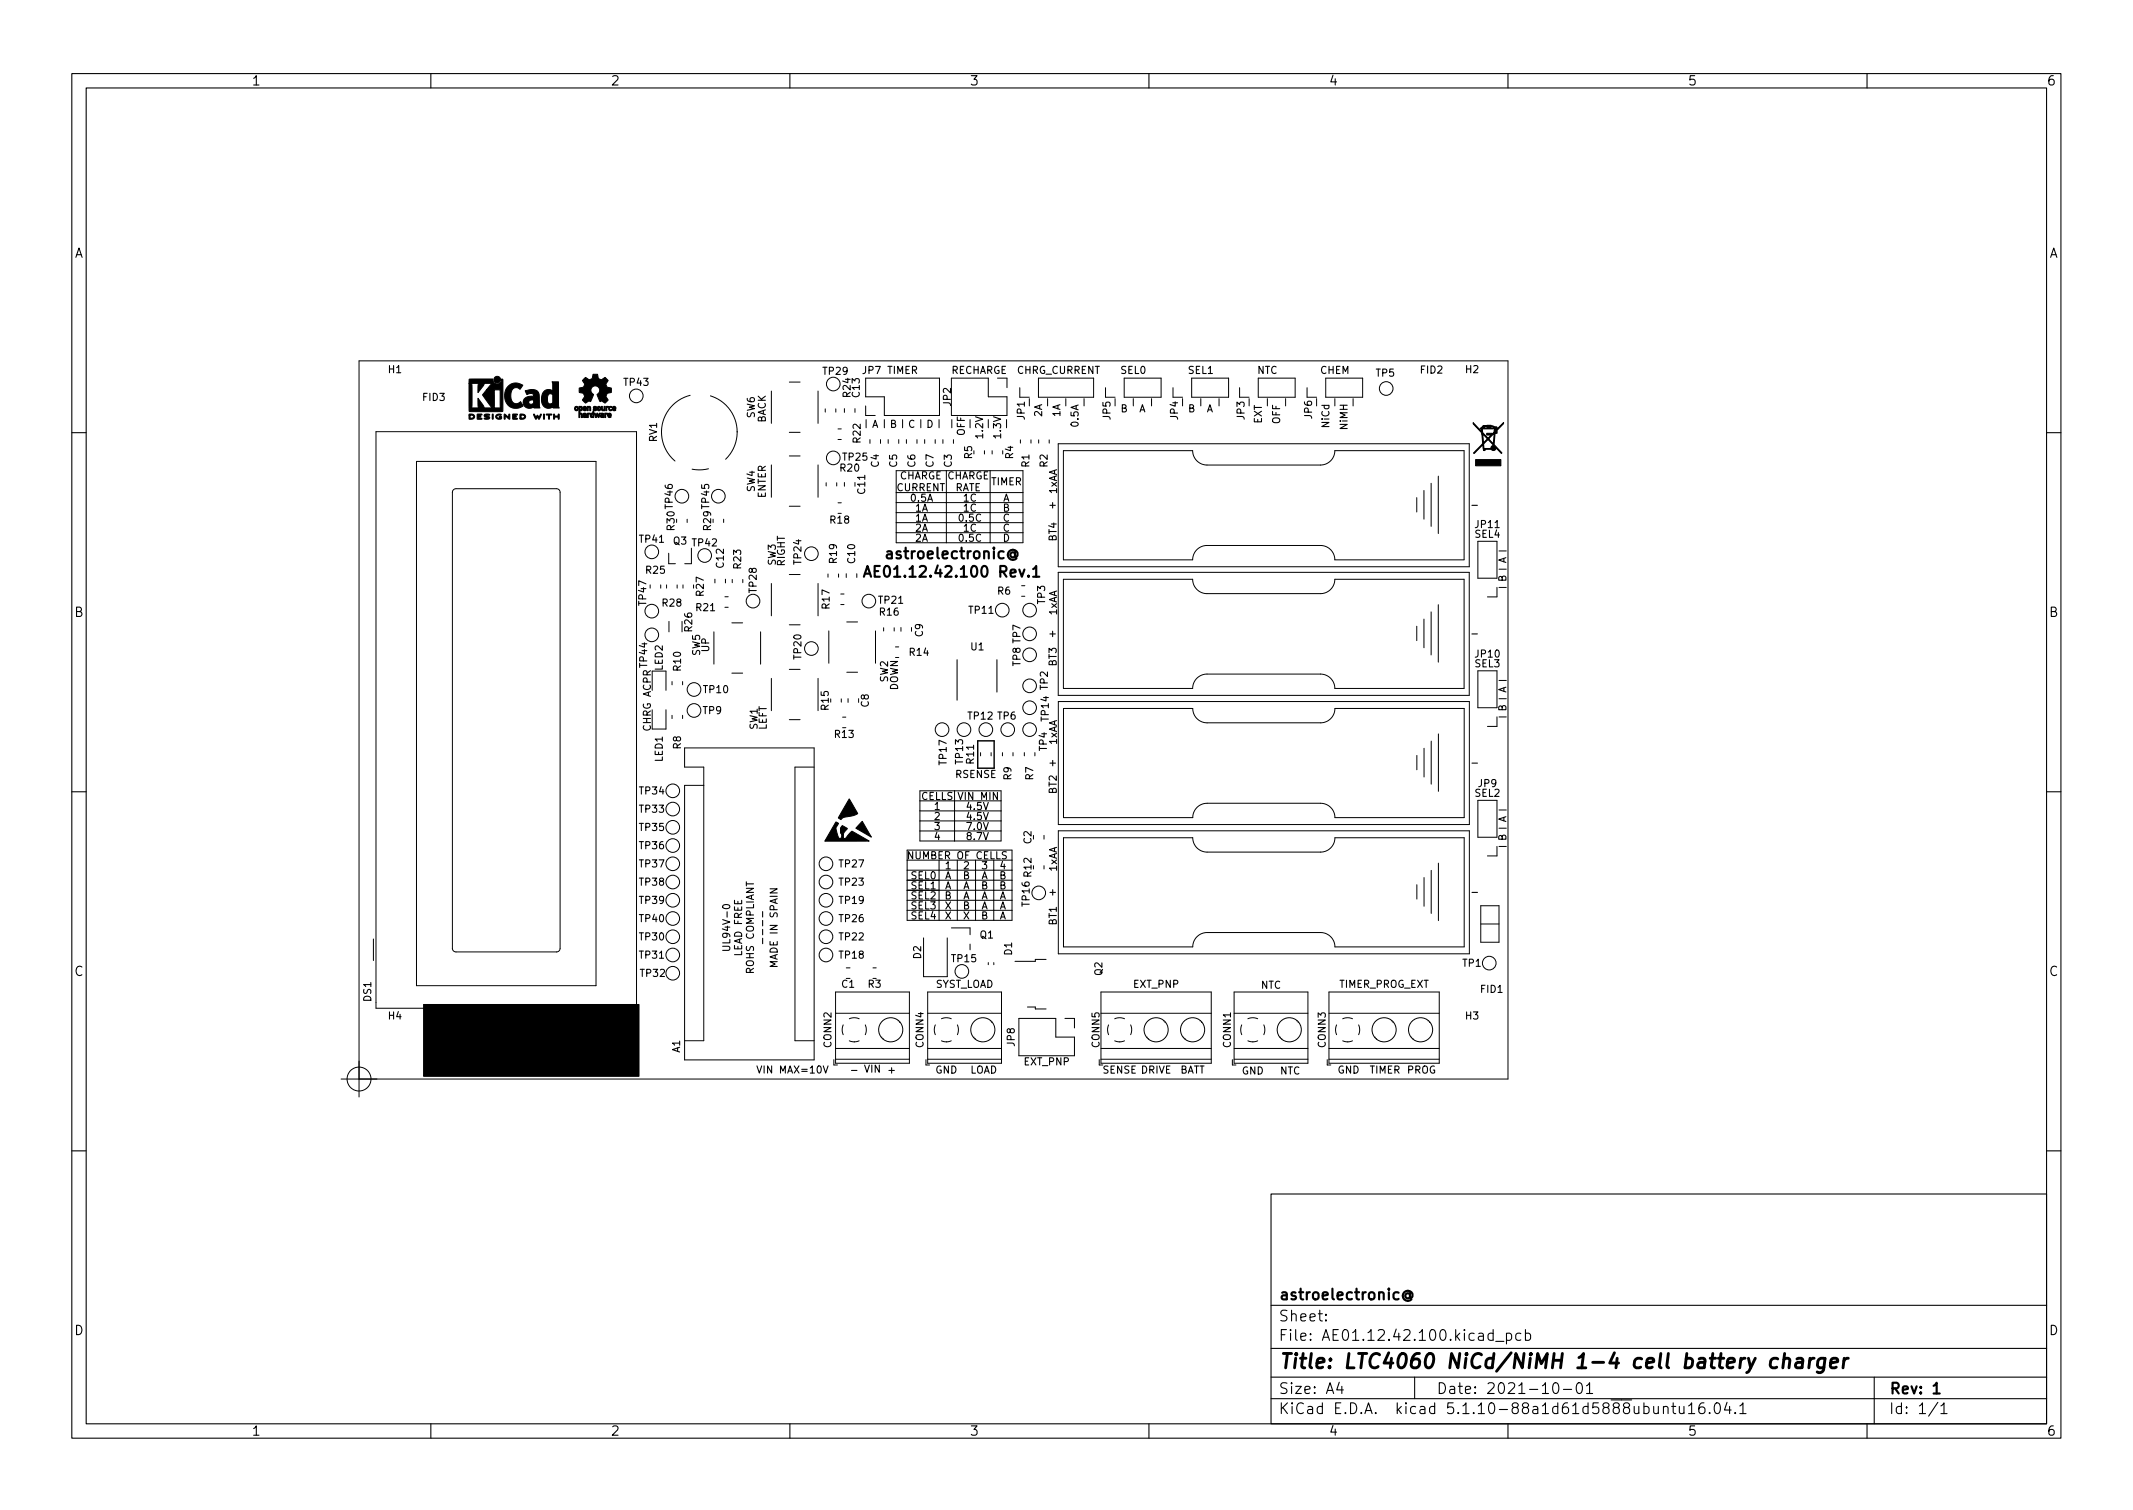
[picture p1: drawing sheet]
<svg xmlns="http://www.w3.org/2000/svg" width="297mm" height="210mm" viewBox="0 0 297 210" stroke-linecap="round" stroke-linejoin="round" font-family="sans-serif">
<defs><g id="words">
<text font-size="2.8" x="178" y="190.6">Title: LTC4060 NiCd/NiMH 1-4 cell battery charger</text>
<g font-size="2.1">
<text x="124.1" y="77.8">astroelectronic@</text>
<text x="122" y="80.4">AE01.12.42.100 Rev.1</text>
<text x="178" y="184">Sheet:</text>
<text x="178" y="181">astroelectronic@</text>
<text x="178" y="186.7">File: AE01.12.42.100.kicad_pcb</text>
<text x="178" y="196.9">KiCad E.D.A. kicad 5.1.10-88a1d61d5888ubuntu16.04.1</text>
<text x="178" y="194.1">Size: A4</text>
<text x="200" y="194.1">Date: 2021-10-01</text>
<text x="263" y="194.1">Rev: 1</text>
<text x="263" y="196.9">Id: 1/1</text>
</g>
<g font-size="1.8">
<text x="35" y="11.9">1</text>
<text x="85" y="11.9">2</text>
<text x="135" y="11.9">3</text>
<text x="185" y="11.9">4</text>
<text x="235" y="11.9">5</text>
<text x="285" y="11.9">6</text>
<text x="10.3" y="35.9">A</text>
<text x="285.3" y="35.9">A</text>
<text x="10.3" y="85.9">B</text>
<text x="285.3" y="85.9">B</text>
<text x="10.3" y="135.9">C</text>
<text x="285.3" y="135.9">C</text>
<text x="10.3" y="185.9">D</text>
<text x="285.3" y="185.9">D</text>
<text x="35" y="199.9">1</text>
<text x="85" y="199.9">2</text>
<text x="135" y="199.9">3</text>
<text x="185" y="199.9">4</text>
<text x="235" y="199.9">5</text>
<text x="285" y="199.9">6</text>
</g>
<g font-size="1.4">
<text x="54.1" y="51.9">H1</text>
<text x="86.9" y="53.7">TP43</text>
<text x="114.7" y="52.2">TP29</text>
<text x="120.1" y="52.1">JP7 TIMER</text>
<text x="132.4" y="52.1">RECHARGE</text>
<text x="141.6" y="52.1">CHRG_CURRENT</text>
<text x="156.1" y="52.1">SEL0</text>
<text x="165.5" y="52.1">SEL1</text>
<text x="175.1" y="52.1">NTC</text>
<text x="183.8" y="52.1">CHEM</text>
<text x="191.6" y="52.4">TP5</text>
<text x="197.8" y="52">FID2</text>
<text x="204.1" y="51.9">H2</text>
<text x="58.9" y="55.8">FID3</text>
<text x="105.1" y="58.2" transform="rotate(-90 105.1 58.2)">SW6</text>
<text x="106.6" y="58.9" transform="rotate(-90 106.6 58.9)">BACK</text>
<text x="118.4" y="55.3" transform="rotate(-90 118.4 55.3)">R24</text>
<text x="119.7" y="55.3" transform="rotate(-90 119.7 55.3)">C13</text>
<text x="121.4" y="59.6">A</text>
<text x="123.9" y="59.6">B</text>
<text x="126.5" y="59.6">C</text>
<text x="129" y="59.6">D</text>
<text x="132.4" y="56.5" transform="rotate(-90 132.4 56.5)">JP2</text>
<text x="142.7" y="58.4" transform="rotate(-90 142.7 58.4)">JP1</text>
<text x="145.1" y="58" transform="rotate(-90 145.1 58)">2A</text>
<text x="147.7" y="58" transform="rotate(-90 147.7 58)">1A</text>
<text x="150.2" y="59.4" transform="rotate(-90 150.2 59.4)">0.5A</text>
<text x="154.6" y="58.4" transform="rotate(-90 154.6 58.4)">JP5</text>
<text x="156.1" y="57.4">B</text>
<text x="158.6" y="57.4">A</text>
<text x="164" y="58.4" transform="rotate(-90 164 58.4)">JP4</text>
<text x="165.4" y="57.4">B</text>
<text x="168" y="57.4">A</text>
<text x="173.3" y="58.4" transform="rotate(-90 173.3 58.4)">JP3</text>
<text x="175.7" y="59" transform="rotate(-90 175.7 59)">EXT</text>
<text x="178.3" y="59.1" transform="rotate(-90 178.3 59.1)">OFF</text>
<text x="182.7" y="58.3" transform="rotate(-90 182.7 58.3)">JP6</text>
<text x="185.1" y="59.5" transform="rotate(-90 185.1 59.5)">NiCd</text>
<text x="187.7" y="59.8" transform="rotate(-90 187.7 59.8)">NiMH</text>
<text x="91.5" y="61.5" transform="rotate(-90 91.5 61.5)">RV1</text>
<text x="117" y="65.7">R20</text>
<text x="117.4" y="64.1">TP25</text>
<text x="119.8" y="61.6" transform="rotate(-90 119.8 61.6)">R22</text>
<text x="122.4" y="65" transform="rotate(-90 122.4 65)">C4</text>
<text x="124.9" y="65" transform="rotate(-90 124.9 65)">C5</text>
<text x="127.5" y="65" transform="rotate(-90 127.5 65)">C6</text>
<text x="130" y="65" transform="rotate(-90 130 65)">C7</text>
<text x="132.5" y="65" transform="rotate(-90 132.5 65)">C3</text>
<text x="134.4" y="60.7" transform="rotate(-90 134.4 60.7)">OFF</text>
<text x="135.4" y="63.9" transform="rotate(-90 135.4 63.9)">R5</text>
<text x="136.9" y="61" transform="rotate(-90 136.9 61)">1.2V</text>
<text x="139.4" y="61" transform="rotate(-90 139.4 61)">1.3V</text>
<text x="141.1" y="63.9" transform="rotate(-90 141.1 63.9)">R4</text>
<text x="143.3" y="65" transform="rotate(-90 143.3 65)">R1</text>
<text x="145.9" y="65" transform="rotate(-90 145.9 65)">R2</text>
<text x="105.1" y="68.5" transform="rotate(-90 105.1 68.5)">SW4</text>
<text x="106.6" y="69.4" transform="rotate(-90 106.6 69.4)">ENTER</text>
<text x="120.5" y="68.7" transform="rotate(-90 120.5 68.7)">C11</text>
<text x="124.8" y="68.4">CURRENT</text>
<text x="125.2" y="66.7">CHARGE</text>
<text x="126.9" y="69.8">0.5A</text>
<text x="127.4" y="71.2">1A</text>
<text x="131.8" y="66.7">CHARGE</text>
<text x="132.9" y="68.4">RATE</text>
<text x="134.2" y="71.2">1C</text>
<text x="134.2" y="69.8">1C</text>
<text x="138" y="67.6">TIMER</text>
<text x="139.6" y="71.2">B</text>
<text x="139.6" y="69.8">A</text>
<text x="146.2" y="70.8">+</text>
<text x="147.2" y="68.8" transform="rotate(-90 147.2 68.8)">1xAA</text>
<text x="205.1" y="70.8">-</text>
<text x="89.1" y="75.6">TP41</text>
<text x="93.8" y="75.8">Q3 TP42</text>
<text x="93.9" y="73.8" transform="rotate(-90 93.9 73.8)">R30 TP46</text>
<text x="99" y="73.8" transform="rotate(-90 99 73.8)">R29 TP45</text>
<text x="115.7" y="72.9">R18</text>
<text x="127.4" y="75.4">2A</text>
<text x="127.4" y="74">2A</text>
<text x="127.4" y="72.6">1A</text>
<text x="133.6" y="75.4">0.5C</text>
<text x="133.6" y="72.6">0.5C</text>
<text x="134.2" y="74">1C</text>
<text x="139.6" y="75.4">D</text>
<text x="139.6" y="74">C</text>
<text x="139.6" y="72.6">C</text>
<text x="147.1" y="75.4" transform="rotate(-90 147.1 75.4)">BT4</text>
<text x="205.4" y="74.9">SEL4</text>
<text x="205.5" y="73.5">JP11</text>
<text x="90" y="79.9">R25</text>
<text x="98" y="82.9" transform="rotate(-90 98 82.9)">R27</text>
<text x="100.8" y="79" transform="rotate(-90 100.8 79)">C12</text>
<text x="103.2" y="79.1" transform="rotate(-90 103.2 79.1)">R23</text>
<text x="105.4" y="82.4" transform="rotate(-90 105.4 82.4)">TP28</text>
<text x="108" y="78.7" transform="rotate(-90 108 78.7)">SW3</text>
<text x="109.3" y="78.9" transform="rotate(-90 109.3 78.9)">RIGHT</text>
<text x="111.6" y="78.5" transform="rotate(-90 111.6 78.5)">TP24</text>
<text x="116.5" y="78.4" transform="rotate(-90 116.5 78.4)">R19</text>
<text x="119.1" y="78.4" transform="rotate(-90 119.1 78.4)">C10</text>
<text x="138.9" y="82.8">R6</text>
<text x="209.8" y="81" transform="rotate(-90 209.8 81)">B</text>
<text x="209.8" y="78.5" transform="rotate(-90 209.8 78.5)">A</text>
<text x="90" y="84.2" transform="rotate(-90 90 84.2)">TP47</text>
<text x="92.3" y="84.5">R28</text>
<text x="96.4" y="87.9" transform="rotate(-90 96.4 87.9)">R26</text>
<text x="97" y="85.1">R21</text>
<text x="115.5" y="84.7" transform="rotate(-90 115.5 84.7)">R17</text>
<text x="122.4" y="84.1">TP21</text>
<text x="122.5" y="85.7">R16</text>
<text x="128.5" y="88.6" transform="rotate(-90 128.5 88.6)">C9</text>
<text x="135" y="85.5">TP11</text>
<text x="145.5" y="84.1" transform="rotate(-90 145.5 84.1)">TP3</text>
<text x="146.2" y="88.7">+</text>
<text x="147.2" y="85.7" transform="rotate(-90 147.2 85.7)">1xAA</text>
<text x="205.1" y="88.7">-</text>
<text x="90.1" y="92.9" transform="rotate(-90 90.1 92.9)">TP44</text>
<text x="92.3" y="93.4" transform="rotate(-90 92.3 93.4)">LED2</text>
<text x="94.8" y="93.4" transform="rotate(-90 94.8 93.4)">R10</text>
<text x="97.5" y="91.3" transform="rotate(-90 97.5 91.3)">SW5</text>
<text x="98.8" y="90.8" transform="rotate(-90 98.8 90.8)">UP</text>
<text x="111.6" y="91.7" transform="rotate(-90 111.6 91.7)">TP20</text>
<text x="123.7" y="95" transform="rotate(-90 123.7 95)">SW2</text>
<text x="126.7" y="91.3">R14</text>
<text x="135.2" y="90.6">U1</text>
<text x="142.1" y="92.7" transform="rotate(-90 142.1 92.7)">TP8 TP7</text>
<text x="147.1" y="92.7" transform="rotate(-90 147.1 92.7)">BT3</text>
<text x="205.4" y="92.9">SEL3</text>
<text x="205.5" y="91.6">JP10</text>
<text x="90.6" y="101.9" transform="rotate(-90 90.6 101.9)">CHRG ACPR</text>
<text x="97.9" y="99.4">TP9</text>
<text x="98" y="96.5">TP10</text>
<text x="105.5" y="101.6" transform="rotate(-90 105.5 101.6)">SW1</text>
<text x="106.8" y="101.7" transform="rotate(-90 106.8 101.7)">LEFT</text>
<text x="115.4" y="98.8" transform="rotate(-90 115.4 98.8)">R15</text>
<text x="121" y="98.4" transform="rotate(-90 121 98.4)">C8</text>
<text x="125" y="96.2" transform="rotate(-90 125 96.2)">DOWN</text>
<text x="134.9" y="100.2">TP12 TP6</text>
<text x="145.9" y="96" transform="rotate(-90 145.9 96)">TP2</text>
<text x="146" y="100.3" transform="rotate(-90 146 100.3)">TP14</text>
<text x="209.8" y="99.1" transform="rotate(-90 209.8 99.1)">B</text>
<text x="209.8" y="96.5" transform="rotate(-90 209.8 96.5)">A</text>
<text x="92.3" y="106.1" transform="rotate(-90 92.3 106.1)">LED1</text>
<text x="94.8" y="104.3" transform="rotate(-90 94.8 104.3)">R8</text>
<text x="116.3" y="102.7">R13</text>
<text x="131.8" y="106.4" transform="rotate(-90 131.8 106.4)">TP17</text>
<text x="134.1" y="106.3" transform="rotate(-90 134.1 106.3)">TP13</text>
<text x="135.6" y="106.3" transform="rotate(-90 135.6 106.3)">R11</text>
<text x="145.8" y="104.5" transform="rotate(-90 145.8 104.5)">TP4</text>
<text x="146.2" y="106.7">+</text>
<text x="147.2" y="103.8" transform="rotate(-90 147.2 103.8)">1xAA</text>
<text x="205.1" y="106.7">-</text>
<text x="89.1" y="110.6">TP34</text>
<text x="89.1" y="113.2">TP33</text>
<text x="128.2" y="111.4">CELLS VIN MIN</text>
<text x="130.1" y="112.8">1</text>
<text x="133" y="108.3">RSENSE</text>
<text x="134.7" y="112.8">4.5V</text>
<text x="140.8" y="108.6" transform="rotate(-90 140.8 108.6)">R9</text>
<text x="143.9" y="108.6" transform="rotate(-90 143.9 108.6)">R7</text>
<text x="147.1" y="110.5" transform="rotate(-90 147.1 110.5)">BT2</text>
<text x="205.4" y="110.9">SEL2</text>
<text x="205.9" y="109.6">JP9</text>
<text x="89.1" y="118.2">TP36</text>
<text x="89.1" y="115.7">TP35</text>
<text x="126.6" y="119.6">NUMBER OF CELLS</text>
<text x="130.1" y="117">4</text>
<text x="130.1" y="115.6">3</text>
<text x="130.1" y="114.2">2</text>
<text x="134.7" y="117">8.7V</text>
<text x="134.7" y="115.6">7.0V</text>
<text x="134.7" y="114.2">4.5V</text>
<text x="143.6" y="117.5" transform="rotate(-90 143.6 117.5)">C2</text>
<text x="209.8" y="117.1" transform="rotate(-90 209.8 117.1)">B</text>
<text x="209.8" y="114.6" transform="rotate(-90 209.8 114.6)">A</text>
<text x="89.1" y="125.9">TP39</text>
<text x="89.1" y="123.3">TP38</text>
<text x="89.1" y="120.8">TP37</text>
<text x="116.9" y="120.8">TP27</text>
<text x="116.9" y="123.3">TP23</text>
<text x="116.9" y="125.9">TP19</text>
<text x="126.7" y="125.2">SEL2</text>
<text x="126.7" y="123.8">SEL1</text>
<text x="126.7" y="122.4">SEL0</text>
<text x="131.5" y="125.2">B</text>
<text x="131.5" y="123.8">A</text>
<text x="131.5" y="122.4">A</text>
<text x="131.7" y="121">1</text>
<text x="134.1" y="125.2">A</text>
<text x="134.1" y="123.8">A</text>
<text x="134.1" y="122.4">B</text>
<text x="134.2" y="121">2</text>
<text x="136.6" y="125.2">A</text>
<text x="136.6" y="123.8">B</text>
<text x="136.6" y="122.4">A</text>
<text x="136.7" y="121">3</text>
<text x="139.2" y="125.2">A</text>
<text x="139.2" y="123.8">B</text>
<text x="139.2" y="122.4">B</text>
<text x="139.3" y="121">4</text>
<text x="146.2" y="124.7">+</text>
<text x="147.2" y="121.4" transform="rotate(-90 147.2 121.4)">1xAA</text>
<text x="205.1" y="124.7">-</text>
<text x="89.1" y="128.4">TP40</text>
<text x="89.1" y="130.9">TP30</text>
<text x="101.7" y="132" transform="rotate(-90 101.7 132)">UL94V-0</text>
<text x="116.9" y="128.4">TP26</text>
<text x="116.9" y="130.9">TP22</text>
<text x="126.7" y="128">SEL4</text>
<text x="126.7" y="126.6">SEL3</text>
<text x="131.6" y="128">X</text>
<text x="131.6" y="126.6">X</text>
<text x="134.1" y="126.6">B</text>
<text x="134.1" y="128">X</text>
<text x="136.5" y="130.7">Q1</text>
<text x="136.6" y="128">B</text>
<text x="136.6" y="126.6">A</text>
<text x="139.2" y="128">A</text>
<text x="139.2" y="126.6">A</text>
<text x="143.4" y="126.1" transform="rotate(-90 143.4 126.1)">TP16 R12</text>
<text x="147.1" y="128.8" transform="rotate(-90 147.1 128.8)">BT1</text>
<text x="89.1" y="133.5">TP31</text>
<text x="89.2" y="136">TP32</text>
<text x="103.3" y="133.1" transform="rotate(-90 103.3 133.1)">LEAD FREE</text>
<text x="105" y="135.5" transform="rotate(-90 105 135.5)">ROHS COMPLIANT</text>
<text x="108.3" y="134.4" transform="rotate(-90 108.3 134.4)">MADE IN SPAIN</text>
<text x="116.9" y="133.5">TP18</text>
<text x="117.2" y="137.5">C1</text>
<text x="120.9" y="137.5">R3</text>
<text x="128.3" y="133.5" transform="rotate(-90 128.3 133.5)">D2</text>
<text x="130.1" y="137.5">SYST_LOAD</text>
<text x="132.6" y="134">TP15</text>
<text x="140.9" y="133" transform="rotate(-90 140.9 133)">D1</text>
<text x="153.5" y="135.8" transform="rotate(-90 153.5 135.8)">Q2</text>
<text x="157.8" y="137.5">EXT_PNP</text>
<text x="175.6" y="137.7">NTC</text>
<text x="186.4" y="137.5">TIMER_PROG_EXT</text>
<text x="203.7" y="134.6">TP1</text>
<text x="51.7" y="139.4" transform="rotate(-90 51.7 139.4)">DS1</text>
<text x="54.1" y="141.9">H4</text>
<text x="204.1" y="141.9">H3</text>
<text x="206.2" y="138.2">FID1</text>
<text x="94.7" y="146.6" transform="rotate(-90 94.7 146.6)">A1</text>
<text x="105.8" y="149.5">VIN MAX=10V</text>
<text x="115.8" y="145.8" transform="rotate(-90 115.8 145.8)">CONN2</text>
<text x="118.7" y="149.5">-</text>
<text x="120.3" y="149.4">VIN</text>
<text x="123.8" y="149.5">+</text>
<text x="128.6" y="145.8" transform="rotate(-90 128.6 145.8)">CONN4</text>
<text x="130.2" y="149.5">GND</text>
<text x="135" y="149.5">LOAD</text>
<text x="141.3" y="145.6" transform="rotate(-90 141.3 145.6)">JP8</text>
<text x="142.6" y="148.3">EXT_PNP</text>
<text x="153.1" y="145.8" transform="rotate(-90 153.1 145.8)">CONN5</text>
<text x="153.6" y="149.5">SENSE DRIVE</text>
<text x="164.2" y="149.5">BATT</text>
<text x="171.4" y="145.8" transform="rotate(-90 171.4 145.8)">CONN1</text>
<text x="172.9" y="149.6">GND</text>
<text x="178.2" y="149.6">NTC</text>
<text x="184.6" y="145.8" transform="rotate(-90 184.6 145.8)">CONN3</text>
<text x="186.2" y="149.5">GND</text>
<text x="190.7" y="149.5">TIMER PROG</text>
</g>
</g></defs>
<g fill="none" stroke="#000" stroke-width=".15">
<path d="M10 10.2h277v190.1h-277zM12 12.2h273v186.1h-273zM60 10.2v2M110 10.2v2M160 10.2v2M210 10.2v2M260 10.2v2M10 60.2h2M285 60.2h2M133.3 91.9v5.6M138.8 91.9v4.5M10 110.2h2"/>
<path d="M285 110.2h2M106.2 126.9v.8M106.2 128.2v.7M106.2 129.4v.8M106.2 130.6v.8M10 160.2h2M177 166.3h108v32h-108zM285 160.2h2M60 198.3v2M110 198.3v2M160 198.3v2M177 194.8h108"/>
<path d="M177 191.8h108M177 187.8h108M177 181.8h108M184.6 183.8l.1 .1h-.1v-.1v.1M184.6 183l.1 .1h-.1v-.1v.1M186.5 192.5l-.4 1h1M186.9 193v1M197 191.8v3M208.3 186.8h1.1M209.8 185.7l.4-.1 .3 .3v.4l-.1 .3h-.2h-.4M209.8 185.6v1.5M210 198.3v2"/>
<path d="M211.8 185.7l-.4-.1-.3 .3v.4l.1 .3h.2h.4M212.4 185.7l.5-.1 .2 .3v.4l-.1 .3h-.1h-.5M212.4 185.1v1.5M216.4 192.7a.36 .36 0 0 1 .3-.2 .36 .36 0 0 1 .3 .3 .77 .77 0 0 1-.4 1.2 .91 .91 0 0 1-.2-1.3zM217.7 193.5h1.2M219.6 192.7a.36 .36 0 0 1 .4-.2 .36 .36 0 0 1 .3 .3 .77 .77 0 0 1-.4 1.2 .91 .91 0 0 1-.3-1.3zM220.9 193l.5-.5v1.5M220.9 194h.9M231.6 196a.37 .37 0 0 1 .7 0v.8M231.6 195.8v1M232.8 195.8h.6M233 195.3v1.3l.1 .2h.3"/>
<path d="M233.9 195.8v1a.41 .41 0 0 0 .6-.1M234.5 195.8v1M235.1 195.8l.5-.5v1.5M235.1 196.8h.9M237.3 195.3a.59 .59 0 0 0-.7 .7v.5l.1 .3h.4l.3-.1v-.5l-.1-.2-.4-.1-.3 .3M238.1 196.7v.1h-.1l.1-.1v.1M238.9 195.4a.36 .36 0 0 1 .6 .2 .77 .77 0 0 1-.4 1.2 1 1 0 0 1-.2-1.4zM240.5 195.3l-.4 1h1M240.9 195.8v1M241.6 196.7l.1 .1h-.1v-.1v.1M242.3 195.8l.4-.5v1.5M242.3 196.8h.8"/>
<path d="M260 198.3v2M261 191.8v6.5M269.9 195.3l-1.3 1.9M270.3 195.8l.4-.5v1.5M270.3 196.8h.8"/>
</g>
<path d="M120.4 79.9h.8M143.9 79.2l.4-.4v1.5M120.3 80.3l.5-1.5 .5 1.5M143.9 80.3h.8M196.3 180.2a.36 .36 0 0 0-.5 0 .36 .36 0 0 0 0 .5 .36 .36 0 0 0 .5-.1M196.3 180.1v.5l.2 .1a.61 .61 0 0 0-.1-.9 .61 .61 0 0 0-.8 .1 .71 .71 0 0 0 0 1 .71 .71 0 0 0 1 0M269.3 193l.4-.5v1.5M269.3 194h.8" fill="none" stroke="#000" stroke-width=".3"/>
<path d="M247.6 189.2a.66 .66 0 0 0-1 .3l-.1 .6 .2 .3 .1 .1 .6-.1M248.4 189.3a.49 .49 0 0 1 .9 .1l-.2 1.1M248.5 188.5l-.2 2M250.2 189.2l.2-.1 .6 .1 .1 .2-.2 1.1M251 189.6l-.6 .1a.4 .4 0 0 0-.4 .3 .4 .4 0 0 0 .3 .5l.7-.1M252.1 189.1l-.2 1.4M252.6 189.1a.59 .59 0 0 0-.6 .4M254.1 189.2a.66 .66 0 0 0-.9 .3l-.1 .6 .1 .3 .2 .1 .6-.1M254.2 189.1l-.2 1.6a.6 .6 0 0 1-.9 .3M254.9 189.8l1-.2v-.4l-.6-.1-.3 .3-.1 .8 .1 .2 .1 .1 .6-.1M256.8 189.1l-.1 1.4M257.4 189.1a.59 .59 0 0 0-.6 .4" fill="none" stroke="#000" stroke-width=".4"/>
<path d="M136.2 103.2h2.2v3.8h-2.2z" fill="none" stroke="#000" stroke-width=".2"/>
<g fill="none" stroke="#000" stroke-width=".14">
<path d="M96.1 55a5.3 5.3 0 0 0-2.1 9.2M98.9 55.1a5.3 5.3 0 0 1 3.8 5.1M107.4 54.5v4.5M109.9 53.2h1.5M113.9 54.5v4.5M114.9 56.9v.5M116.4 56.9v.5M116.7 59.7h.5M117.6 56.9v.5M119.1 56.9v.5M120.6 52.7h10.2v5.2h-7.6v-2.6h-2.6zM120.6 56.5v1.4h1.3"/>
<path d="M120.6 58.4v1.2M123.2 58.4v1.2M125.7 58.4v1.2M128.2 58.4v1.2M130.8 58.4v1.2M132.5 52.7h5.1v2.6h2.6v2.6h-7.7zM132.5 58.4v1.2M135.1 58.4v1.2M137.6 58.4v1.2M138.9 52.7h1.3v1.3M140.2 58.4v1.2M142 54v1.3h1.3"/>
<path d="M143.3 55.5v1M144.6 52.7h7.7v2.6h-7.7zM145.9 55.5v1M148.4 55.5v1M151 55.5v1M154 54v1.3h1.3M155.3 55.5v1M156.6 52.7h5.1v2.6h-5.1zM157.8 55.5v1M160.4 55.5v1M163.4 54v1.3h1.3M164.7 55.5v1"/>
<path d="M166 52.7h5.1v2.6h-5.1zM167.2 55.5v1M169.8 55.5v1M172.6 54v1.3h1.4M174 55.5v1M175.2 52.7h5.2v2.6h-5.2zM176.5 55.5v1M179 55.5v1M182 54v1.3h1.3M183.3 55.5v1M184.6 52.7h5.2v2.6h-5.2zM185.9 55.5v1"/>
<path d="M188.4 55.5v1M52.4 60.1h36.2v80.3h-36.2zM58 64.2h25v73h-25zM63.1 68.2l.4-.2h14a.5 .5 0 0 1 .5 .5v63.5a.5 .5 0 0 1-.5 .5h-14a.5 .5 0 0 1-.5-.5v-63.5zM93.1 77v1.5h1M95.7 72.3v.5M96.3 76.3v2.2h-.9M98.7 65.3l-1.4 .1-.9-.1M100.8 72.3v.5M102.7 60.1a5.3 5.3 0 0 1-1.7 3.8M107.4 64.7v4.5M109.9 63.5h1.5"/>
<path d="M109.9 70.5h1.5M109.9 60.2h1.5M109.9 80h1.5M113.9 64.7v4.5M115.1 67.2v.5M115.3 79.9v.5M116.5 67.2v.5M116.7 70h.5M116.7 61.2h.5M116.8 79.9v.5M117.6 67.2v.5M117.8 79.9v.5"/>
<path d="M119.3 79.9v.5M121.1 61.2v.5M122.6 61.2v.5M123.7 61.2v.5M124.8 65.5h17.7v10.1h-17.7zM124.8 74.2h17.7M124.8 72.8h17.7M124.8 71.4h17.7M124.8 70h17.7M124.8 68.6h17.7M125.2 61.2v.5M126.2 61.2v.5"/>
<path d="M127.7 61.2v.5M128.8 61.2v.5M130.2 61.2v.5M131.3 61.2v.5M131.8 65.5v10.1M132.8 61.2v.5M137.1 62.8v.4M137.9 65.5v10.1M138.2 62.8v.4M142.1 61.2v.5M143.6 61.2v.5M144.6 61.2v.5"/>
<path d="M146.1 61.2v.5M147.4 61.8h57.2v17.1h-57.2zM147.4 79.7h57.2v17.1h-57.2zM148.1 62.8h18a2 2 0 0 0 2 2h15.8a2 2 0 0 0 2-2h18v15.2h-18a2 2 0 0 0-2-2h-15.8a2 2 0 0 0-2 2h-18zM197.3 69.3v2M198.3 68.3v4M199.3 67.3v6M200.3 66.3v8M205.8 75.4h2.7v5.1h-2.7zM208.7 76.7h1.1M208.7 79.3h1.1M90.5 81.4v.5"/>
<path d="M90.8 93.4v2.7M90.8 98.8v2.7h1.9v-2.7M92 81.4v.5M92.7 93.4v2.7M92.8 81.4v.5M93.2 86.5v1.5M93.6 94.9v.5M93.6 99.6v.5M94.3 81.4v.5M95.1 94.9v.5M95.1 99.6v.5M95.1 81.4v.5"/>
<path d="M99.4 88v4.5M99.6 80.6v.6M101 83.1h.4M101 84.6h.4M101 80.6v.6M101.9 93.7h1.5M101.9 86.7h1.5M102 80.7v.4M103.4 80.7v.4M105.9 88v4.5M107.4 81.2v4.5M107.4 94.5v4.5"/>
<path d="M109.9 87h1.5M109.9 93.2h1.5M113.9 81.2v4.5M113.9 94.5v4.5M115.4 87.9v4.5M117.1 82.7h.4M117.1 84.2h.4M117.2 97.3v.5M117.3 99.9h.5M117.9 86.6h1.5M117.9 93.6h1.5M118.1 97.3v.5"/>
<path d="M121.9 87.9v4.5M123.1 87.4v.5M124.5 87.4v.5M124.7 90.1h.5M125.5 87.4v.5M126.9 87.4v.5M142.3 83h.4M142.3 81.6h.4M147.4 97.7h57.2v17.1h-57.2zM148.1 80.7h18a2 2 0 0 0 2 2h15.8a2 2 0 0 0 2-2h18v15.2h-18a2 2 0 0 0-2-2h-15.8a2 2 0 0 0-2 2h-18zM148.1 98.6h18a2 2 0 0 0 2 2h15.8a2 2 0 0 0 2-2h18v15.2h-18a2 2 0 0 0-2-2h-15.8a2 2 0 0 0-2 2h-18zM197.3 87.2v2"/>
<path d="M198.3 86.2v4M199.3 85.2v6M200.3 84.2v8M205.8 93.4h2.7v5.1h-2.7zM208.5 81.8v1.3h-1.4M208.5 99.8v1.3h-1.4M208.7 99.8h1.1M208.7 97.3h1.1M208.7 94.7h1.1M208.7 81.8h1.1M98 109.4h-2.7v38.2h18.1v-43.5h-18.1v2.7h2.7v38.1h-2.7M109.9 100.2h1.5"/>
<path d="M113.4 106.8h-2.7v38.1h2.7M126.3 118.4h14.6v9.8h-14.6M128.1 110.1h11.3v7h-11.3v-5.6h11.3M128.1 115.7h11.3M128.1 114.3h11.3M128.1 112.9h11.3M130.8 119.8v8.4M132.9 111.5v5.6M133.3 119.8v8.4M135.9 119.8v8.4M136.6 104.8v.5M138 104.8v.5"/>
<path d="M138.4 119.8v8.4M139.6 104.8v.5M140.9 119.8h-14.6v1.4h14.6M141.1 104.8v.5M142.6 104.8v.5M144.1 104.8v.5M145.4 116.3v.5M147.4 115.7h57.2v17.1h-57.2zM148.1 116.6h18a2 2 0 0 0 2 2h15.8a2 2 0 0 0 2-2h18v15.2h-18a2 2 0 0 0-2-2h-15.8a2 2 0 0 0-2 2h-18zM197.3 105.2v2M198.3 104.2v4M199.3 103.2v6"/>
<path d="M200.3 102.2v8M205.8 111.4h2.7v5.2h-2.7zM208.5 117.9v1.3h-1.4M208.7 117.9h1.1M208.7 115.3h1.1M208.7 112.8h1.1M52 130.7v3M116.4 138.1h10.2v10h-10.2zM117.8 134.8h.6M121.6 134.8h.4M126.3 126.8h14.6M126.3 125.4h14.6"/>
<path d="M126.3 124h14.6M126.3 122.6h14.6M128.6 130.6v5.4h3.3v-5.4M129.2 138.1h10.3v10h-10.3zM132.5 129.2h2.6v1M135.1 131.5v.8M137.6 134v.3M138.4 134v.3M145.4 120.5v.5M145.7 133.6h-1.5v.3h-2.9M153.3 138.1h15.4v10h-15.4zM171.9 138.1h10.2v10h-10.2z"/>
<path d="M185.1 138.1h15.3v10h-15.3zM197.3 123.2v2M198.3 122.2v4M199.3 121.2v6M200.3 120.2v8M206.2 128.7h2.5M206.2 126.1h2.5v5.1h-2.5zM47.5 150.2h162.5v-100h-160v102.5M116.1 147.6v.7h.5M116.4 141.1h10.2M116.4 146h10.2M116.4 147.5h10.2"/>
<path d="M117.4 142.7l-.1 .7 .1 .7M118.3 144.9l.7 .2M118.3 141.9l.6-.2 .7 .2M119.6 144.9l-.6 .2M120.5 142.7l.1 .7-.1 .7M122.8 144.4v.1M123 144.6v.1M125.1 142.1v.1M125.3 142.3v.1M128.9 147.6v.7h.5M129.2 141.1h10.3M129.2 146h10.3"/>
<path d="M129.2 147.5h10.3M130.3 142.7l-.2 .7 .2 .7M131.1 144.9l.7 .2M131.1 141.9l.7-.2 .7 .2M132.5 144.9l-.7 .2M133.3 142.7l.2 .7-.2 .7M135.6 144.4v.1M135.8 144.6v.1M137.9 142.1v.1M138.1 142.3v.1M141.9 141.8h5.1v2.6h2.6v2.6h-7.7zM143.1 140.2h1.1v.3h1.5"/>
<path d="M148.3 141.8h1.3v1.3M153.1 147.6v.7h.5M153.3 141.1h15.4M153.3 146h15.4M153.3 147.5h15.4M154.4 142.7l-.2 .7 .2 .7M155.2 144.9l.7 .2 .7-.2M155.2 141.9l.7-.2 .7 .2M157.5 142.7l.1 .7-.1 .7M159.8 144.4l-.1 .1M160 144.6l-.1 .1M162.1 142.1l-.1 .1"/>
<path d="M162.3 142.3l-.1 .1M164.9 144.4l-.1 .1M165 144.6v.1M167.1 142.1v.1M167.4 142.3l-.1 .1M171.6 147.6v.7h.5M171.9 141.1h10.2M171.9 146h10.2M171.9 147.5h10.2M172.9 142.7l-.1 .7 .1 .7M173.8 144.9l.7 .2M173.8 141.9l.6-.2 .7 .2"/>
<path d="M175.1 144.9l-.6 .2M176 142.7l.1 .7-.1 .7M178.3 144.4v.1M178.5 144.6v.1M180.6 142.1v.1M180.8 142.3v.1M184.8 147.6v.7h.5M185.1 141.1h15.3M185.1 146h15.3M185.1 147.5h15.3M186.1 142.7l-.1 .7 .1 .7M187 144.9l.7 .2"/>
<path d="M187 141.9l.6-.2 .8 .2M188.4 144.9l-.7 .2M189.2 142.7l.1 .7-.1 .7M191.5 144.4v.1M191.7 144.6v.1M193.8 142.1v.1M194 142.3v.1M196.6 144.4v.1M196.8 144.6v.1M198.9 142.1v.1M199.1 142.3v.1"/>
<circle cx="88.6" cy="55.1" r=".95"/>
<circle cx="116" cy="53.5" r=".95"/>
<circle cx="193" cy="54.1" r=".95"/>
<circle cx="90.8" cy="76.8" r=".95"/>
<circle cx="95" cy="69.1" r=".95"/>
<circle cx="98.1" cy="77.4" r=".95"/>
<circle cx="100" cy="69.1" r=".95"/>
<circle cx="113" cy="77.1" r=".95"/>
<circle cx="116" cy="63.8" r=".95"/>
<circle cx="90.8" cy="88.4" r=".95"/>
<circle cx="90.8" cy="85.1" r=".95"/>
<circle cx="96.6" cy="96" r=".95"/>
<circle cx="96.6" cy="98.9" r=".95"/>
<circle cx="104.9" cy="83.7" r=".95"/>
<circle cx="113" cy="90.3" r=".95"/>
<circle cx="121" cy="83.7" r=".95"/>
<circle cx="139.6" cy="85" r=".95"/>
<circle cx="143.4" cy="88.3" r=".95"/>
<circle cx="143.4" cy="98.5" r=".95"/>
<circle cx="143.4" cy="91.2" r=".95"/>
<circle cx="143.4" cy="85" r=".95"/>
<circle cx="143.4" cy="95.5" r=".95"/>
<circle cx="93.7" cy="117.7" r=".95"/>
<circle cx="93.7" cy="115.2" r=".95"/>
<circle cx="93.7" cy="110.1" r=".95"/>
<circle cx="93.7" cy="112.7" r=".95"/>
<circle cx="131.2" cy="101.6" r=".95"/>
<circle cx="134.2" cy="101.6" r=".95"/>
<circle cx="137.3" cy="101.6" r=".95"/>
<circle cx="140.3" cy="101.6" r=".95"/>
<circle cx="143.4" cy="101.6" r=".95"/>
<circle cx="93.7" cy="127.9" r=".95"/>
<circle cx="93.7" cy="125.4" r=".95"/>
<circle cx="93.7" cy="120.3" r=".95"/>
<circle cx="93.7" cy="122.8" r=".95"/>
<circle cx="93.7" cy="135.5" r=".95"/>
<circle cx="93.7" cy="133" r=".95"/>
<circle cx="93.7" cy="130.4" r=".95"/>
<circle cx="115" cy="127.9" r=".95"/>
<circle cx="115" cy="120.3" r=".95"/>
<circle cx="115" cy="125.4" r=".95"/>
<circle cx="115" cy="122.8" r=".95"/>
<circle cx="115" cy="130.4" r=".95"/>
<circle cx="115" cy="133" r=".95"/>
<circle cx="133.9" cy="135.3" r=".95"/>
<circle cx="144.7" cy="124.3" r=".95"/>
<circle cx="207.4" cy="134.1" r=".95"/>
<circle cx="50" cy="150.2" r="1.67"/>
<circle cx="124" cy="143.4" r="1.68"/>
<circle cx="136.9" cy="143.4" r="1.68"/>
<circle cx="161" cy="143.4" r="1.68"/>
<circle cx="166.1" cy="143.4" r="1.68"/>
<circle cx="179.5" cy="143.4" r="1.68"/>
<circle cx="192.7" cy="143.4" r="1.68"/>
<circle cx="197.8" cy="143.4" r="1.68"/>
</g>
<g fill="#000" stroke="#000" stroke-width=".14">
<path d="M65.3 57.7a.45 .45 0 0 1 .6 0 .45 .45 0 0 1 .1 .5v.1a.58 .58 0 0 1-.7 0v-.5h.2v.4h.1a.26 .26 0 0 0 .4-.2 .27 .27 0 0 0-.5-.2h-.2zM66.5 57.7h.6v.1h-.5v.1l.4 .1-.4 .1v.1l.5 .1-.4 .1a.2 .2 0 0 1-.3-.1 .2 .2 0 0 1 0-.2zM67.5 57.8v-.1a.41 .41 0 0 1 .7 .1l-.6 .1a.52 .52 0 0 1 .6 .3l-.1 .1a.51 .51 0 0 1-.7-.1h.1a.32 .32 0 0 0 .5-.1h-.1a.32 .32 0 0 1-.3 0 .32 .32 0 0 1-.1-.3zM65.3 52.8h3.3a.61 .61 0 0 0 .6 .7 .61 .61 0 0 0 .7-.7h.1v4.4l-.6 .1h-4.1v-3.9h.3l.1 .2v2.8l-.1 .4h1.1l-.1-.3v-1l.7 1 .1 .3h1.1l-1.3-1.8 .5-.7h1.1v1.7v.8h.9v-.2l-.1-2.3h-1.9l.8-.9h-1.1l-.1 .3-.7 1v-1l.1-.3h-1.4zM68.6 57.7h.1l-.1 .7-.1-.1zM69.1 57.8l.4-.1 .3 .1h-.3a.24 .24 0 0 0-.3 .2 .24 .24 0 0 0 .3 .2h.2l-.2-.1a.21 .21 0 0 1 .4-.1 .19 .19 0 0 1-.1 .3 .43 .43 0 0 1-.6 0 .43 .43 0 0 1-.1-.5zM70.2 57.7l.6 .4 .1-.4 .1 .4a.15 .15 0 0 1 0 .2 .15 .15 0 0 1-.2 0l-.4-.4v.3a.11 .11 0 0 1 0 .1 .11 .11 0 0 1-.2 .1 .11 .11 0 0 1 0-.2zM71.4 57.6l.7 .1-.1 .1h-.5v.1l.4 .1-.4 .1v.1l.6 .1-.1 .1h-.4a.2 .2 0 0 1-.2-.1 .2 .2 0 0 1 0-.2zM70.8 53.8a1.56 1.56 0 0 1 2-.1l-.3 .5a.83 .83 0 0 0-1.3 .2 1.22 1.22 0 0 0 .6 1.8h.3l.4-.3 .3 .7a1.63 1.63 0 0 1-1.9 0 1.63 1.63 0 0 1-.6-1.8l.1-.6zM72.4 57.7a.52 .52 0 0 1 .8 .4l-.3 .3-.5-.1v-.1h.3a.26 .26 0 0 0 .4-.2 .27 .27 0 0 0-.5-.2v.4h-.2zM73.1 54.4h.2a1.61 1.61 0 0 1 1.7 .2l.1 .4 .1 1.8h-.8v-.2a.88 .88 0 0 1-1 .2 .88 .88 0 0 1-.5-.8h.7a.38 .38 0 0 0 .3 .3 .38 .38 0 0 0 .4-.2v-.3a.44 .44 0 0 0-.7 .2h-.7a1 1 0 0 1 1.3-.8h.1a.54 .54 0 0 0-.4-.4 .54 .54 0 0 0-.5 .1zM74.3 57.7l.3 .4 .1-.1a.16 .16 0 0 1 .2-.2 .16 .16 0 0 1 .1 .2l.1 .1 .2-.4h.1l-.3 .7h-.1l-.2-.4-.2 .4z"/>
<path d="M75.7 57.7h.1v.7l-.1-.1zM76.1 57.7h.8l-.1 .1h-.3v.6l-.1-.1v-.5h-.3zM76.9 53.2h.9v3.2l.1 .4h-.9v-.2a1 1 0 0 1-1.2 .1 1 1 0 0 1-.4-1.1h.8a.46 .46 0 0 0 .2 .6 .46 .46 0 0 0 .6-.1v-1.2a.46 .46 0 0 0-.6 0 .46 .46 0 0 0-.2 .6v.1h-.8a1.04 1.04 0 0 1 1.4-1.3l.2 .1v-1zM77.1 57.7h.1v.2h.5v-.2h.2v.7l-.2-.1v-.2h-.5v.2l-.1 .1zM80.1 56.7a.28 .28 0 0 1 .4 0 .28 .28 0 0 1-.1 .4 .28 .28 0 0 1-.4-.1v-.1h.2a.14 .14 0 0 0 .2 .1 .14 .14 0 0 0 0-.2 .14 .14 0 0 0-.2 0l-.2 .1zM80.6 56.6h.2a.28 .28 0 0 1 .3 .3 .28 .28 0 0 1-.3 .3v.4l.2-.1 .1 .1v.5h-.1v-.4h-.1l-.2 .4h-.1v-1.2h.2v.1a.13 .13 0 0 0 .2-.1 .13 .13 0 0 0-.2-.1v.1h-.2zM81.2 57.6a.28 .28 0 0 1 .4 0 .28 .28 0 0 1 .1 .3v.2h-.5v-.2l.3 .1v-.1h-.3v-.1l.3-.1zM81.3 56.6a.27 .27 0 0 1 .3 0 .27 .27 0 0 1 .1 .3h-.4l.1 .2h.2a.25 .25 0 0 1-.3 .1 .25 .25 0 0 1-.1-.4h.3l-.1-.1-.2 .1zM81.8 57.5l.4 .1a.25 .25 0 0 0-.3 .3v.2h-.1zM81.8 56.6l.4 .1 .1 .5h-.2v-.3a.13 .13 0 0 0-.1-.2 .13 .13 0 0 0-.1 .2v.3h-.1zM82.3 57.6h.3v-.3h.1v.8h-.4l-.1-.3h.1a.14 .14 0 0 0 .2 .2 .13 .13 0 0 0 .1-.2l-.2-.1-.1 .1h-.1zM82.7 56.6l.4 .1-.1 .1h-.2a.24 .24 0 0 1 .3 .1 .24 .24 0 0 1-.2 .3 .24 .24 0 0 1-.3-.2l.3 .1v-.1a.22 .22 0 0 1-.2-.1 .22 .22 0 0 1 0-.3z"/>
<path d="M82.7 57.5h.2l.1 .4 .1-.4h.1l.2 .4 .1-.4h.1l-.2 .6h-.1l-.1-.3-.1 .3h-.2zM81.4 52.7l.1-.2 .6 .4 .4-.2 .1-.6h.6l.1 .6 .4 .2 .6-.4 .4 .5a.57 .57 0 0 0-.2 .7 .57 .57 0 0 0 .6 .3v.6l-.1 .1a.54 .54 0 0 0-.6 .4 .54 .54 0 0 0 .3 .6l-.4 .4-.2-.1a.3 .3 0 0 0-.5-.1l-.4-.9a.63 .63 0 0 0 .3-.8 .63 .63 0 0 0-.8-.4 .63 .63 0 0 0-.4 .8l.3 .3a1.02 1.02 0 0 1-.3 .9l-.1 .1a.55 .55 0 0 0-.6 .2l-.2-.1a.35 .35 0 0 1-.3-.3 .35 .35 0 0 1 .2-.4l.1-.1a.55 .55 0 0 0-.7-.5v-.7a.57 .57 0 0 0 .7-.3 .57 .57 0 0 0-.3-.7zM83.2 56.7a.28 .28 0 0 1 .4 0 .28 .28 0 0 1 0 .4 .28 .28 0 0 1-.4-.1v-.1h.1v.1a.14 .14 0 0 0 .2 0 .14 .14 0 0 0 0-.2 .14 .14 0 0 0-.2 .1h-.1zM83.8 56.6h.1v.2a.17 .17 0 0 0 0 .2 .17 .17 0 0 0 .2 0v-.4h.2v.6a.35 .35 0 0 1-.5-.3zM83.6 57.6a.28 .28 0 0 1 .4 0 .28 .28 0 0 1 .1 .3v.2h-.4l-.1-.1h.3l.1-.1-.4 .1v-.1l.4-.2zM84.2 57.5l.4 .1-.2 .1v.4h-.2zM84.4 56.6h.4l-.3 .2v.4h-.1zM84.7 57.6a.27 .27 0 0 1 .3 0 .27 .27 0 0 1 .1 .3h-.3l.1 .1h.2a.25 .25 0 0 1-.4 .1 .25 .25 0 0 1-.1-.3h.4a.12 .12 0 0 0-.1-.2 .12 .12 0 0 0-.1 .2h-.2zM84.8 56.7l.3-.1 .2 .1h-.1a.2 .2 0 0 0-.3 .1 .2 .2 0 0 0 0 .2 .2 .2 0 0 0 .3 .1 .28 .28 0 0 1-.4 0 .28 .28 0 0 1 0-.4zM85.4 56.6l.3 .1 .1 .2-.4 .1 .1 .1 .2-.1v.1a.28 .28 0 0 1-.3 .1 .28 .28 0 0 1-.1-.4h.3v-.1l-.3 .1zM205.2 58.8l1.1 1.3v-.4l.1 .1a.86 .86 0 0 0 .5 .9l.3 .3 .5-.4h-.7v-.3h.8v.1l.2-.2h.4v-.2l-.2 .2h-.2l.1-.5h-2v-.1h.2h1.8l-.5-.2v.1h-.5a.18 .18 0 0 0-.3-.1 .18 .18 0 0 0-.1 .2h-.2v-.1l-.2 .1 .2-.3 1 .1-1-.1 .6-.1h.5l.5 .2a.2 .2 0 0 1 .3 .1 .2 .2 0 0 1 0 .2h-.1l-.1 .2 1.2-1.1v.2l-.9 .9v.4h-.3v.5a1.61 1.61 0 0 0 0 1.2l1 1.1h-.1l-.8-.7a.36 .36 0 0 1-.2 .3 .36 .36 0 0 1-.4-.1h-.9v.1h-.2l-.1-.8-1.2 1.2h-.1l1.2-1.3h.2l.1 .6h.9l.1-.2 .2-.2-.7-.8-.6 .6h-.2v-1.4h.1l.1 1.2 .5-.5h.2l.7 .7 .1-1.5-.8 .8h-.2l-.6-.7h-.1v-.1l-1.2-1.3zM205.5 64h3.5v.9h-3.5z"/>
<path d="M116.4 114.5a.27 .27 0 0 1 .3 .1 .27 .27 0 0 1-.1 .4l-.1 .1a1.88 1.88 0 0 0 .3 1.5v.1a.26 .26 0 0 0 .3 0 .26 .26 0 0 0 .1-.3 1.48 1.48 0 0 1 0-1.3 .13 .13 0 0 1 .1-.1 .13 .13 0 0 1 .1 0l.6 .4a1.16 1.16 0 0 0-.5 1.2v.1a.38 .38 0 0 0 .5-.3l.5-.6a.25 .25 0 0 1 .3-.1 .25 .25 0 0 1 .2 .2l2 1.2h-6.1zM118.3 111.2l1.1 2.1a2.91 2.91 0 0 1-1.8 .5l-.5 .3a.3 .3 0 0 1-.3-.2 .3 .3 0 0 1 .1-.3zM120 114.4h.1l1.2 2.2-2.1-1.3zM59 139.9h30v10h-30z"/>
<circle cx="69.2" cy="52.9" r=".47"/>
</g>
<use href="#words"/>
</svg>
